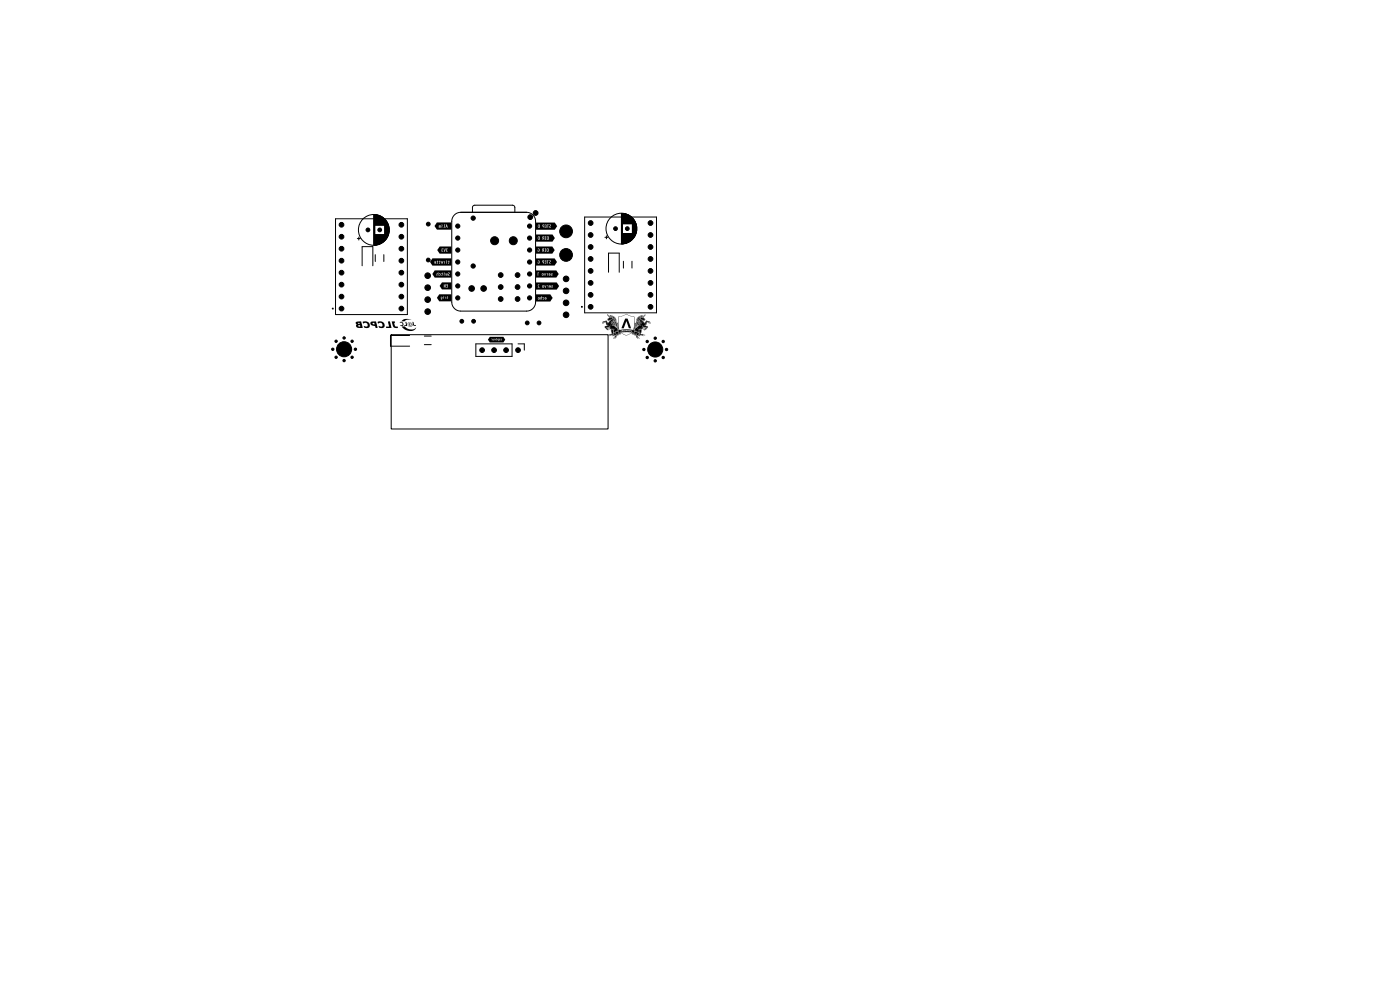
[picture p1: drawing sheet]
<svg xmlns="http://www.w3.org/2000/svg" width="297mm" height="210mm" viewBox="0 0 297 210" stroke-linecap="round" stroke-linejoin="round" font-family="sans-serif">
<g fill="none" stroke="#000" stroke-width=".21">
<path d="M71.2 46.4h15.2v20.3h-15.2zM75.8 50.6h.6M76.1 50.3v.6M76.8 56.4v-4.1h2.3v4.1M79.3 45.5v6.5M79.4 45.5v6.5M79.5 45.5v6.5M79.5 45.5v2.2M79.5 49.8v2.2M79.6 45.6v2.1M79.6 54v1.5M79.6 49.8v2.2"/>
<path d="M79.7 45.6v2.1M79.7 49.8v2.2M79.8 49.8l-.1 2.2M79.8 45.6v2.1M79.8 49.8v2.2M79.9 45.6v2.1M79.9 49.8v2.2M79.9 49.8v2.1M80 45.6v2.1M80 49.8v2.1M80.1 45.6v2.1M80.1 49.8v2.1"/>
<path d="M80.1 45.7v2M80.2 45.7v2M80.2 49.8v2.1M80.3 49.8l-.1 2.1M80.3 45.7v2M80.3 49.8v2M80.4 45.7v2M80.4 49.8v2M80.5 45.8v1.9M80.5 49.8v2M80.6 49.8l-.1 2M80.6 45.8v1.9"/>
<path d="M80.6 49.8v1.9M80.7 45.8v1.9M80.7 49.8v1.9M80.7 45.9v1.8M80.8 49.8l-.1 1.9M80.8 45.9v1.8M80.8 49.8v1.8M80.9 45.9v1.8M80.9 49.8v1.8M80.9 46v1.7M81 46v1.7M81 49.8v1.7"/>
<path d="M81.1 46.1v1.6M81.1 49.8v1.7M81.1 49.8v1.6M81.2 46.1v1.6M81.2 49.8v1.6M81.2 46.2v1.5M81.3 49.8l-.1 1.6M81.3 46.2v1.5M81.3 49.8v1.5M81.3 46.3v1.4M81.4 46.3v1.4M81.4 49.8v1.5"/>
<path d="M81.4 54v1.5M81.5 46.4v1.3M81.5 49.8v1.4M81.5 49.8v1.3M81.6 49.8l-.1 1.3M81.6 46.5v4.5M81.7 46.5v4.5M81.7 46.6v4.4M81.8 46.7v4.2M81.8 46.7v4.1M81.9 46.8v4M81.9 46.9v3.8"/>
<path d="M82 46.9v3.7M82 47v3.5M82.1 47.1v3.3M82.1 47.2v3.2M82.2 47.3v3M82.3 47.4v2.7M82.3 47.5v2.5M82.3 47.6v2.3M82.4 47.8v1.9M82.5 48v1.6M82.5 48.1v1.3M96.4 45.6l.7-.4 .6-.2h14a1.91 1.91 0 0 1 1.9 1.9v17.2a1.91 1.91 0 0 1-1.9 1.9h-14a1.91 1.91 0 0 1-1.9-1.9v-17.2l.2-.6z"/>
<path d="M100.2 45l.1-1.1 .4-.4h8.1l.4 .4v1.1M124 46h15.3v20.4h-15.3zM128.3 50.3h.7M128.6 50v.7M129.1 57.8v-4.1h2.3v4.1M131.8 45.3v6.4M131.9 45.3v6.4M132 45.3v6.4M132.1 45.3v2.2M132.1 49.5v2.2M132.2 49.5l-.1 2.2M132.2 45.3v2.2"/>
<path d="M132.2 49.5v2.2M132.2 55.4v1.5M132.3 45.3v2.2M132.3 49.5v2.2M132.4 49.5l-.1 2.2M132.4 45.3v2.2M132.4 49.5v2.2M132.5 45.3v2.2M132.5 49.5v2.2M132.5 45.4v2.1M132.6 45.4v2.1M132.6 49.5v2.1"/>
<path d="M132.7 45.4v2.1M132.7 49.5v2.1M132.8 45.4v2.1M132.8 49.5v2.1M132.9 49.5l-.1 2.1M132.9 45.5v2M132.9 49.5v2M133 45.5v2M133 49.5v2M133.1 45.5v2M133.1 49.5v2M133.2 45.5v2"/>
<path d="M133.2 49.5v2M133.2 45.6v1.9M133.2 49.5v1.9M133.3 45.6v1.9M133.3 49.5v1.9M133.4 45.7v1.8M133.4 49.5v1.8M133.5 45.7v1.8M133.5 49.5v1.8M133.5 45.8v1.7M133.5 49.5v1.7M133.6 45.8v1.7"/>
<path d="M133.6 49.5v1.7M133.7 49.5l-.1 1.7M133.7 45.9v1.6M133.7 49.5v1.6M133.8 45.9v1.6M133.8 49.5v1.6M133.9 46v1.5M133.9 49.5v1.5M133.9 46.1v1.4M134 49.5l-.1 1.5M134 46.1v1.4M134 49.5v1.4"/>
<path d="M134.1 46.2v1.3M134.1 49.5v1.3M134.1 55.4v1.5M134.1 46.2v4.6M134.2 46.3v4.4M134.3 46.4v4.2M134.3 46.5v4M134.4 46.5v4M134.4 46.6v3.8M134.5 46.7v3.6M134.6 46.8v3.4M134.7 46.9v3.2"/>
<path d="M134.7 47v3M134.7 47.1v2.8M134.8 47.2v2.6M134.9 47.3v2.4M134.9 47.4v2.2M135 47.7v1.6M135 47.9v1.2M135.1 48.1v.8M83 71h46v20h-46zM86.9 71.2h-4.1v2.2h4.1M90 73.1h1.5M90 71.3h1.5"/>
<path d="M100.9 72.9h7.7v2.7h-7.7zM109.9 72.9h1.3v1.4"/>
<circle cx="79.3" cy="48.8" r="3.3"/>
<circle cx="131.8" cy="48.5" r="3.3"/>
<circle cx="70.6" cy="65.5" r=".1"/>
<circle cx="123.5" cy="65.1" r=".1"/>
</g>
<g fill="#000">
<path d="M92.3 55.5l.1 .1zM93.7 55.5l.1 .1zM94.7 47.7l.1 .3h-.1zM92.7 47.2h3.1v1.5h-3.1l-.5-.8h.9l.1 .4v-.4l.2 .4v-.4l.1 .4v-.5h.2v.5h.9l.1-.2 .3 .2-.2-.7h-.1l-.2 .7h-.2v-.6l.2-.1h-.3v.6h-.4l.1-.4-1.7 .1 .1-.2h1.5v-.1l-.1 .1h-1.4zM91.7 54.8h4.1v1.5h-4.1l-.4-.6h1.1l-.2 .1 .2 .1 .1-.1-.1-.3h.2h.2l-.2 .4h.2l.1-.4h.2h.2l-.2 .4 .5-.2h.2l-.2 .1 .1 .1 .2-.1v-.3h.2h.2l.1 .4v-.4l-.2-.1h.4l.1 .5v-.4h.3h.2v.3h-.2l.1 .1 .3-.4-.2-.2v.2l-1.5-.1-.1 .3h-.2v-.4h1.4v-.1l-.2 .1h-1.3v.2h-.4l-.1-.2v.2l-.5-.1-.2 .3h-.8l-.1-.1zM92.2 57.4h3.6v1.5h-3.6l-.5-.7h.9l.1 .3 .1-.4 .2 .4v-.5h.1v.2l.2-.1a.18 .18 0 0 1 .1 .2 .18 .18 0 0 1-.3 .1l.1 .1 .2-.1v-.4l.4 .1-.2 .4 .2-.1 .1-.4h.3v.5l.2-.5 .2 .5h.1v-.4l.1 .4 .1-.2 .2 .2 .3-.1-.3-.1a.26 .26 0 0 0 .3-.3 .26 .26 0 0 0-.4-.2l.3 .1-.1 .1-.3 .3v-.3l-.1 .4-.1-.4-.1 .4v-.4h-.7l.4-.2h-.5v.2h-.8l-.1-.2v.2l-.3 .2h-.9zM93.3 52.3h2.5v1.5h-2.5l-.4-.6h.8l.1 .2h.2l-.2-.1 .1-.3-.1-.1 .3-.2 .2 .7a.28 .28 0 0 1 .2-.2 .28 .28 0 0 1 .3 .2h.2l-.3-.1 .2-.2-.2-.3h.3l-.1-.1-.3 .1 .1 .2-.1 .2h-.2l.1-.5h-.1l-.1 .6-.1-.6h-.5v.5h-.8l-.1-.1zM114.2 50.3l.2-.1v.6l-.2-.1zM114.2 47.8l.2-.1v.5l-.2-.1zM115.2 52.8h.1v.2zM115.2 55.3h.1v.3h-.1zM115.2 50.3l.1-.1v.3z"/>
<path d="M115.2 47.7h.1v.3h-.1zM116.1 52.8h.2v.5l-.2-.1zM116.1 50.3l.2-.1v.6l-.2-.1zM116.5 58.1l.2 .1zM113.7 52.3h3.5l.5 .8-.5 .7h-3.5v-.8h.4v.4h1l.2-.3 .1 .3v-.6h.2l-.1 .6h.4l-.1-.4h.2v.3l.3 .1 .1-.7h-.3l-.1 .3h-.2l.1-.3h-.8l-.1 .7h-.7a.32 .32 0 0 0 .2-.4 .32 .32 0 0 0-.4-.2 .26 .26 0 0 1 .3 .2 .26 .26 0 0 1-.2 .3l.1-.3h-.6zM113.7 49.7h3.5l.5 .8-.5 .8h-3.5v-.8h.4v.3l.2 .1h.9l.1-.3 .1 .3v-.7h.3l-.1 .7h.3l-.1-.4h.2l.1 .3h.3v-.6h-.3l-.1 .3h-.2l.1-.3-.6-.1-.2 .1-.1 .7h-.6l.1-.7h-.3l-.1 .3h-.4zM113.7 54.8h4l.5 .8-.5 .7h-4v-.8h.4v.4h.1l.3-.1v-.4h.5l.4 .5v-.6h.4v.2h-.2l.2 .1v.2l-.3 .1h.4v-.6h.2v.6l.2-.2 .6 .2-.3-.2a.26 .26 0 0 0 .2-.3 .26 .26 0 0 0-.3-.2l.3 .2-.3 .3h-.2v-.4l.1-.1h-1.2l-.2 .2h-.5l-.2-.2-.2 .1a.26 .26 0 0 1 .3 .2 .26 .26 0 0 1-.2 .3l.1-.3h-.6zM113.7 47.2h4l.5 .8-.5 .7h-4v-.7h.4l.1 .3h.2l.1-.5h.6l.4 .5v-.6h.3v.2h-.2l.2 .1v.2l-.2 .1h.3v-.6h.3v.6l.1-.2 .6 .2-.3-.2a.26 .26 0 0 0 .3-.3 .26 .26 0 0 0-.4-.2l.3 .2-.3 .3h-.2v-.4l.1-.1h-1.2l-.1 .2h-.6v-.2h-.2l-.2 .4h-.4zM113.7 57.4h4.3l.5 .7-.5 .8h-4.3v-.4h.5v-.3h.7a.25 .25 0 0 0 .3 .3 .25 .25 0 0 0 .2-.3 .25 .25 0 0 0-.2-.2h.2l.1 .5h.2l.1-.5 .3 .1v.4l.1-.3 .5 .1-.3 .1 .1 .1 .3-.2 .4 .1-.2-.1 .2-.1-.1-.2h-.2l.2 .1-.2 .2-.3-.3-.2 .2h-.2v-.2h-.5l-.1 .4-.1-.4h-.5l-.1 .2h-.7v-.3h.1l-.2-.1v.7h-.4zM75.5 68.3l1.1-.1 .3 1.3a1.19 1.19 0 0 1-1.4-.4l.9 .1a.26 .26 0 0 0-.2-.2 .26 .26 0 0 0-.2 .1h-.5a.29 .29 0 0 0 .2-.3 .29 .29 0 0 0-.2-.2l.8 .1-.1-.2-.7 .1zM76.9 68.3a.91 .91 0 0 1 1.2 .1 .91 .91 0 0 1 .1 1.1l-.2 .1a.53 .53 0 0 1-.8-.5 .47 .47 0 0 0 .6 .2 .47 .47 0 0 0 .2-.6 .47 .47 0 0 0-.6-.2l-.3 .2zM78.7 68.3l1.1-.1 .3 1.3a.34 .34 0 0 1-.4 0 .34 .34 0 0 1-.1-.3 .89 .89 0 0 1-1-.6l.4 .1a.23 .23 0 0 0 .4 .2 .23 .23 0 0 0 0-.4 .23 .23 0 0 0-.3 0l-.5 .1z"/>
<path d="M80.1 68.3a.9 .9 0 0 1 1.2 .1 .9 .9 0 0 1 .1 1.1l-.3 .1a.53 .53 0 0 1-.8-.5 .47 .47 0 0 0 .7 .2 .47 .47 0 0 0 .2-.7 .47 .47 0 0 0-.7-.1l-.3 .2zM82.3 68.2h.4l.4 1.3-1.2 .1v-.3h.7zM83.1 68.2h.6l.1 .1a.61 .61 0 0 0 0 .7 .61 .61 0 0 0 .6 .3v.1a.78 .78 0 0 1-.9 0 .78 .78 0 0 1-.3-.8zM84.8 68.3a.47 .47 0 0 1 .8 .2 .47 .47 0 0 1-.5 .7l-.2-.2a.33 .33 0 0 0 .5-.4 .33 .33 0 0 0-.6-.2zM85.2 69.2a.82 .82 0 0 1 1.1 .4 1.45 1.45 0 0 0 2-.1 1.7 1.7 0 0 1-2.8 .1zM86 68.3h.2l.2 .8h-.6v-.1h.3zM85.1 68.2a1.86 1.86 0 0 1 2.2-.3 1.9 1.9 0 0 0-1.7 .3zM86.6 68.5l.1-.1a.53 .53 0 0 1 .8 .2 .53 .53 0 0 1-.2 .7 .53 .53 0 0 1-.8-.2l.2 .1a.45 .45 0 0 0 .6 0 .45 .45 0 0 0 .1-.6 .45 .45 0 0 0-.6-.1 .26 .26 0 0 0-.3 .2 .26 .26 0 0 0 .3 .3l-.1-.2 .4 .2a.22 .22 0 0 0 0-.3 .22 .22 0 0 0-.4 .1v-.2a.37 .37 0 0 1 .4 0 .37 .37 0 0 1 .1 .4 .46 .46 0 0 1-.5 0 .46 .46 0 0 1-.1-.5zM87.5 68.3h.2l.2 .7h.3a.44 .44 0 0 1-.5 0 .44 .44 0 0 1-.2-.5zM93.6 63l.1 .3zM93.2 62.4h2.6v1.5h-2.6l-.5-.7 .1-.2h.7l.1 .5 .2 .1-.2-.2 .2-.1-.1-.3h.3v.4l.1-.4h.4v.4l.1-.4h.3v.4l.2-.4-.1-.2-.1 .2h-.5h-1.6l1.3-.1h-1.2zM93.8 59.9h2v1.5h-2l-.3-.4h.8l.1-.5 .1 .5v-.6h.4v.2h-.2l.2 .1v.2l-.2 .1h.3v-.7h-.6l-.1 .5-.1-.5v.7h-.7l-.2-.3z"/>
<path d="M105 71.9l.1 .1zM105.6 71.9l.1 .2zM106 72l.1 .1zM103.9 71.5h2.9l.4 .6-.4 .5h-2.9l-.4-.5 .1-.2h.7v.3l.8-.1h-.2l.1 .1 .1-.1v-.2h.1h.1l-.1 .3 .3-.2 .3 .4v-.4l.3 .2 .1-.1-.2-.2h.3l.1 .1-.1 .1a.17 .17 0 0 0 .2-.1 .17 .17 0 0 0-.2-.1l-.5 .1-.1-.1-.3 .1 .1-.1-.2-.2v.2h-.3l-.1 .1-.2-.1v.3l-.2-.3-.1 .3v-.3h-.8zM115.7 63.2l.1 .1zM116.6 60.6l.1 .1zM113.7 62.4h3l.5 .8-.5 .8h-3v-.7h.4l.2 .3 .3-.4 .1 .4 .1-.5 .2 .5v-.5h.1v.1h.2a.18 .18 0 0 1 0 .2 .18 .18 0 0 1-.2 .1l.2 .1 .1-.3h.4l-.2 .2a.21 .21 0 0 0 .3 0 .21 .21 0 0 0 0-.3 .21 .21 0 0 0-.3 .1l-.3-.2h-.3l-.1-.3v.3l-.3 .1-.3-.2-.2 .3h-.4zM113.7 59.9h4.4l.5 .8-.5 .7h-4.4v-.5l.7 .1-.1-.2h.7a.25 .25 0 0 0 .3 .2 .25 .25 0 0 0 .2-.2 .25 .25 0 0 0-.2-.3h.2l.1 .5h.2l.1-.4h.3v.4l.1-.2h.4l-.2 .1 .1 .1 .2-.1 .5 .1-.2-.1 .2-.2-.1-.2h-.2l.2 .2-.2 .2-.3-.4-.2 .3h-.2v-.2l-.5-.1-.1 .4-.1-.4h-.5l-.1 .3h-.7l-.1-.3h.2a.21 .21 0 0 0-.3-.1 .21 .21 0 0 0 .1 .4l.1 .1h-.6zM129 66.9v.1zM129 69.8h.1zM129.1 66.9v.2zM129.2 67v.2z"/>
<path d="M129.3 67.1v.2zM129.4 67.1l.1 .1zM129.5 67l.1 .1zM129.6 66.9a.16 .16 0 0 1 .2 .2 .16 .16 0 0 1-.2 .1l.3 .1-.1 .1h.2v.1l-.5-.3 .1-.1 .1 .1zM128.9 67.7l.6-.2h-.2l.4-.1-.4 .1 .2-.2 .4 .3-.1 .2-.3-.1 .1 .1-.5 .2-.1-.1 .2-.1-.2 .1-.1-.1 .2-.1zM129.7 68.5h.3h-.3v.2zM129.8 67l.3 .2 .1 .2v-.2l.1 .2h-.2l.1-.1-.1 .1h.2a.19 .19 0 0 1-.3 0 .19 .19 0 0 1 0-.2v.1zM129.8 67.1l.2 .2-.2 .2zM129.8 68.2l.3-.1-.2 .1 .1 .2h-.2zM129.9 68.2h.2l-.1 .1zM130.1 68.3l.1 .1v-.1h.1v.2h-.2h.2h-.3zM129.7 70.1l.1-.1a.18 .18 0 0 1 .3-.1 .18 .18 0 0 1-.1 .3l-.1-.1 .3 .2h-.3l.2 .1v.3l-.2 .1 .2 .2-.6 .2 .1-.1-.2-.1h.3h-.3l-.1 .2-.1-.2 .5-.1 .2-.2-.2-.6h.5z"/>
<path d="M129.8 68.5h.2l.1 .2 .1-.1-.1 .2-.2-.1h.2l-.2-.1 .2 .3-.1 .2-.1-.1 .2-.1-.3-.1zM130.2 68.1l.1 .1zM130.1 70.4l.1-.1 .2 .3-.3 .1v-.2l.2 .1zM130.3 68.5l.1 .2zM130.4 67.4l.1 .3-.1 .1zM130 70.8l.3-.1a.29 .29 0 0 1 .3 0 .29 .29 0 0 1 .1 .3h.5l-1.2 .2 .4-.3zM130.6 69l.4 .2h-.3zM130.3 68.6l.2 .1-.1-.2a.18 .18 0 0 1 .2 .2 .18 .18 0 0 1-.2 .1l.2-.2-.3 .2v.2l-.1-.2v.2l-.1-.2zM130.2 68l.3-.1 .1-.1-.4 .2 .4-.4a.3 .3 0 0 1-.1 .4 .3 .3 0 0 1-.3 0l.1 .2 .1-.2a.17 .17 0 0 1 0 .2 .17 .17 0 0 1-.3 0 .17 .17 0 0 1 0-.2zM130.7 71.1h.1l-.1 .4-.4 .1zM130.7 69.1l.1 .1zM130.3 68.3l.2-.1v.2l.1-.1h-.1h.1v.2l.1-.2-.2-.1a.18 .18 0 0 1 .2 .2 .18 .18 0 0 1-.2 .2 .18 .18 0 0 1-.1-.2z"/>
<path d="M130.6 70.4l.1-.1a.32 .32 0 0 1 .4 .1 .32 .32 0 0 1 .1 .3l.5 .1-1 .1 .5 .1a.4 .4 0 0 1-.5 0 .4 .4 0 0 1-.1-.5zM130.9 70.3l.1-.1zM130.8 68.7l.3-.1-.3 .2 .1 .2v-.3l.2-.1-.1 .5-.2-.4v.1l.3 .4-.4-.1v-.2l.3 .2-.3-.2zM131 68.8l.1-.1-.2 .2zM130.8 69.3h.3zM131 69.4h.2zM131 69.6h.1l.1 .1zM131.2 70.7l.4-.1 .1 .1zM132.6 67.6h.5l.8 2h-.5l-.5-1.5-.6 1.5h-.5zM132.9 70.1v.1zM134.1 70.6l.4 .1-.4 .1zM131.2 70.1l.1-.1a4.5 4.5 0 0 1 3.3 .1l-.1 .6-1.5-.2-1.8 .1v-.1l3.2-.1-3.2 .1 3.1-.1h-3.1l.2-.1-.2-.1h.2l-.2-.1h.6l-.1 .2 .1 .1 .1-.3 .1 .2h.2v-.3l.2 .1-.2 .2h.2v-.3l.2 .1-.1 .2 .1-.1 .5 .1 .1-.2v.2l.1-.2 .1 .2 .3-.1v.1l.7 .1-.3-.1 .3-.1h-.3h.3l-.3-.1-.1 .2-.1-.2-.1 .1v-.1l-.2 .1v-.2l-.1 .2-.1-.2v.3v-.3l-.2 .2-.1-.2-.1 .2-.2-.2-.1 .3v-.3z"/>
<path d="M134.5 69.7h.1zM134.6 69.3l.2 .1zM134.6 69.2l.3 .1zM134.7 68.6a.24 .24 0 0 1 .2 .2 .24 .24 0 0 1-.1 .3zM134.7 68.7l.1 .2zM134.6 69.6h.2l-.3 .1zM134.7 68.6a.29 .29 0 0 1 .3 .2 .29 .29 0 0 1-.2 .3l.3-.2-.2 .3h-.3l.4-.4-.1-.1v.3v-.3zM134.1 70.8l.4-.1a.42 .42 0 0 1 .6-.3v.1a.39 .39 0 0 1-.1 .5 .39 .39 0 0 1-.5 0l.6-.1zM134.7 69.2l.4-.2-.1 .2zM135.1 67.9l.2 .3zM135.1 67.6l.1 .2a.25 .25 0 0 1 .4 .1 .25 .25 0 0 1-.2 .4l-.1-.3h.2l-.1 .2 .1-.2h.1l-.5-.3 .3 .3a.2 .2 0 0 1-.3-.1 .2 .2 0 0 1 0-.3zM134.6 71h.4l.1-.3 .6 .1-.3 .1 .3 .3z"/>
<path d="M135 68.3h.2v.1h-.1h.1l.1-.2a.16 .16 0 0 1 0 .3 .18 .18 0 0 1-.3-.2l.1 .2v-.2zM135.3 67.5v.3zM134.9 71.1h.2l.4 .5-.5-.1zM135.5 68.1v.1zM135.4 67.3l.2-.1v.1l.1-.2a.2 .2 0 0 1 .1 .3 .2 .2 0 0 1-.3 .1h.1v-.2l-.2 .2 .4 .1 1 1v.5v-.1l-.1 .1-.1-.3v.3l.8 .2-.7 .7v-.2l.7-.4h-.8h.5l-.3-.1a.24 .24 0 0 1-.3 .1 .24 .24 0 0 1-.1-.3l.1 .2h.3h-.3l-.2-.4v.3h-.1h.1h-.1h.2l-.3 .1 .4 .1-.7 .2h.5h-.2h-.4h.6h-.1l.3-.2-.3 .4-.7 .3 .4-.3h-.5h.2l-.1 .2-.3-.3h.9h-.9a.47 .47 0 0 1 .3 .5 .47 .47 0 0 1-.4 .4l.1-.2 .2-.1h-.6h.5l-.5-.1-.1-.3 .3 .3h.3l-.4-.1-.2-.2 .1-.2 .9-.1h-.7h.8h-.8l.8-.1h-.8h.1h.9h-.9h1.2h-1.2l1.2-.1h-1.1h1h-1l1.1-.1h-1l.8-.1h-.7h.8h-.8h.7h-.7l.2-.2 .2 .1 .3-.1 .1-.2-.2 .2h-.4l.3-.3 .8 .1-.8-.1-.3 .3 .3-.4-.2 .2-.2-.2h.5l-.3-.1h.4v.2l-.2-.1 .1 .1h.6h-.5v-.2l.3 .1-.4-.2 .5 .1-.5-.2-.3-.3 .3-.1h-.2h.1h-.1l-.1-.3-.2 .2h.2h-.2l.1-.2a.18 .18 0 0 1 .2 .2 .18 .18 0 0 1-.2 .2 .18 .18 0 0 1-.2-.2zM135.1 68.6l.3-.1-.1 .2 .2-.1 .1 .2-.1 .2v-.2v.2v-.2l-.1 .2a.16 .16 0 0 0 0-.2 .16 .16 0 0 0-.2-.1l.2 .1h-.2zM135.6 68v.2zM135.4 68.3l.2 .1v-.2a.16 .16 0 0 1 .1 .3 .16 .16 0 0 1-.3 0h.3h-.3zM135.7 68.1a.19 .19 0 0 1 .3 .1 .19 .19 0 0 1-.3 .2l.2-.2h-.2h.1v.1zM135.8 67.2h.1v.3zM135.7 67.1h.3l-.3 .2zM135.6 70l.2-.1 .3 .2-.2 .6 .7 .3-.2 .2-.8-.3 .2-.1-.2-.1 .1-.3 .1-.1-.2-.1h.4h-.4z"/>
<path d="M136 67.1l.1-.2v.3l.1-.1a.16 .16 0 0 1 0 .2 .16 .16 0 0 1-.3 0l-.1 .2 .1-.3h.3h-.2zM136.2 67.1l.1-.1zM136.2 67.1l.1 .1zM136.3 69.6l.1-.1zM136.4 67.1v.2zM136 67.4l.3-.1 .5 .4v.1h-.3l.2 .1-.1 .1-.4-.2h.4h-.6l.2-.1h-.3l.9 .1-.9-.1 .7-.1h-.7l.5-.1h-.5l.5-.1zM136.5 67.1v.1zM128.8 66.7l.6 .4 .2-.3 .8 .5 .3 .4 .1 .6-.1 .3 .4-.1 .1-1.3 1.7-.6 1.6 .6a.69 .69 0 0 1 .1 .9v.1a.32 .32 0 0 0 .4 .4l-.1-.3 .3-.9 .5-.4 .5-.1a.23 .23 0 0 0 .3 .2 .23 .23 0 0 0 .2-.2l.3-.1-.3 .3a.38 .38 0 0 0-.1 .4 .38 .38 0 0 0 .3 .2l-.2 .4-.5-.2 .4 .4a.22 .22 0 0 0 .3 .1 .22 .22 0 0 0 .1-.3l.2-.1 .8 .4a.22 .22 0 0 1-.1 .3 .22 .22 0 0 1-.3-.2 .26 .26 0 0 0-.4-.1 .26 .26 0 0 0 0 .4l-.2 .3a.34 .34 0 0 1 .5 .2 .34 .34 0 0 1-.3 .4l-.3 .3a.23 .23 0 0 1-.4 .1 .23 .23 0 0 1 0-.3 .23 .23 0 0 1 .3-.1l.2-.2h-.4l-.6 .4 .1 .5a.29 .29 0 0 0-.1 .4 .29 .29 0 0 0 .4 .1h.1a.24 .24 0 0 1 .3 0 .24 .24 0 0 1 0 .4 .24 .24 0 0 1-.3 0l-.3-.1a.23 .23 0 0 0-.3-.1 .23 .23 0 0 0-.2 .2l-.5-.1 .3 .4a.17 .17 0 0 1 .1 .2 .17 .17 0 0 1-.2 .1l-.4-.3a.5 .5 0 0 0-.5-.6l-.1-.1a.24 .24 0 0 1-.3 0 .24 .24 0 0 1-.1-.3 1.48 1.48 0 0 1-2.3 0v.3l-.4 .1a.53 .53 0 0 0-.6 .6l-.4 .3a.22 .22 0 0 1-.2-.3 .22 .22 0 0 1 .3-.2l.2-.2-.6 .1a.2 .2 0 0 0-.1-.3 .2 .2 0 0 0-.3 .2l-.4 .1-.3-.2 .4-.2a.28 .28 0 0 0 .5-.1 .28 .28 0 0 0-.2-.4l.1-.5-.6-.4h-.4l.3 .2a.23 .23 0 0 1 .3 .1 .23 .23 0 0 1-.2 .3 .23 .23 0 0 1-.3-.1l-.3-.4a.29 .29 0 0 1-.2-.4 .29 .29 0 0 1 .4-.1l-.1-.4a.29 .29 0 0 0-.3-.3 .29 .29 0 0 0-.3 .2h-.3h.3l.3-.3 .5 .2-.5-.2h.4h-.4h.3l-.1-.1-.7 .2 .9-.3 .3 .4-.2 .5-.2-.6 .2 .8 .3-.1v-.3v.3l-.2-.1 .2-.1h-.2v.2v-.3h.1l-.1-.1h.4h-.4v-.1l.8-.2-.6 .1 .1-.2h.5h-.5l.6-.3h-.2l.3-.2h-.2l.2-.2h.4v-.3v.5v-.2a.17 .17 0 0 1 0 .3 .17 .17 0 0 1-.2 0 .17 .17 0 0 1 0-.3l.1 .1-.1 .1 .1-.1a.17 .17 0 0 0-.3 0 .18 .18 0 0 0 .2 .3v.2l-.1-.1-.3 .1 .1 .2a.16 .16 0 0 0-.2 .2 .16 .16 0 0 0 .2 .1l.2 .3-.5-.2a.39 .39 0 0 0 .7 .2l.7 .6a.37 .37 0 0 1 .2 .4 .37 .37 0 0 1-.3 .3 .17 .17 0 0 0-.3 .1 .17 .17 0 0 0 .1 .2h-.2l-.2-.3h.2h-.2h.6l-.6-.1h.3a.42 .42 0 0 0 .5-.4l-.3 .4h-.5l.4-.6-.3 .4-.2-.2h.2h-.5l.4 .3-.3-.2h.2l-.6-.2h.8h-.9l-.2-.3 .4 .2h.5h-.5h-.2l.6-.1-.7-.1 .4 .1-.4-.1 .3-.1-.2-.1 .2-.1h-.2h.1l-.1-.2a.35 .35 0 0 1-.1 .4 .35 .35 0 0 1-.4 0l.2 .1h-.6l.5 .4v.2l-.7-.6h.7l-.7-.1h.9l.2-.3-.2 .3-.8-.1h.3a.27 .27 0 0 0-.4 .2 .27 .27 0 0 0 .3 .3l.3 .3 .3-.1-.6-.5h.6l.6 .5a.69 .69 0 0 0 0 .9l-.9 .3 .4 .1 .9-.3h.1l-.3 .4 .6-.2-.5 .7h.4l.2-.3a.47 .47 0 0 1 .5-.5v-.1l.5-.1 .1-.2a1.55 1.55 0 0 0 2.3 0v.2l.5 .1-.1 .1 .4 .2 .3 .6a.21 .21 0 0 0 .3 .1 .21 .21 0 0 0 .1-.3 .21 .21 0 0 0-.3-.1l-.2-.4 .6 .2-.2-.4 .1-.1 .1 .2 .8 .2 .3-.1-.5-.2a.32 .32 0 0 1-.4-.1 .32 .32 0 0 1 .2-.5v-.2l-.2-.2 .7-.5h.5l-.3 .3a.18 .18 0 0 0-.3 .2 .18 .18 0 0 0 .2 .2 .18 .18 0 0 0 .2-.2l.2-.2a.31 .31 0 0 0 .3-.4 .31 .31 0 0 0-.4-.2l.2-.7-.3 .6 .1-.2h-.1v-.1h.2l-.3-.1h.3h-.3h.3v-.3l-.1 .3-.2-.1 .3-.2v-.2l.8 .3-.8-.2 .5 .3a.18 .18 0 0 0 .3 .2 .17 .17 0 0 0 0-.3l-.8-.3a.3 .3 0 0 1-.1 .3 .3 .3 0 0 1-.4 0l-.5-.5 .6 .1a.4 .4 0 0 0-.3-.7l.5-.5-.6 .4v-.2l-.2 .1 .1-.2-.9 .4-.2 .4 .1 .5-.2 .1 .1 .5a.23 .23 0 0 0-.2-.3 .23 .23 0 0 0-.3 .2 .23 .23 0 0 0 .2 .3l-.2 .5 .5-.3v-.4l.4 .3-.7 .5-.2-.1-.1 .3h.2v.3l.2 .2h-.3h.1l-.4-.3h.3v-.2l-.2 .1 .1-.4h.3l.3-.1a.23 .23 0 0 0 .3-.2 .23 .23 0 0 0-.2-.3l-.3 .5-.4 .1v-.5h.2l-.1-.2-.1 .2v-1.7l-1.6-.6-1.7 .5v1.6l.2 1.2-.2 .1v.2h-.3h.2h-.1l.1-.4 .1 .1 .1-.1-.2-.1h.1v-.2h-.3l-.6-.4 .7 .3-.4-.3v-.3l-.3 .2 .3-.3 .1 .4 .2 .1h.2l-.1 .1 .2 .1-.2-.5 .1 .1v-.3l-.1 .2a.24 .24 0 0 0 .1-.3 .24 .24 0 0 0-.2-.2 .24 .24 0 0 0-.2 .2l-.1-.2a.18 .18 0 0 0 .2-.2 .18 .18 0 0 0-.3-.1l.2-.5-.3-.4-.8-.4v.2l-.2-.1v.2l-.5-.4 .5 .5-.2 .2a.28 .28 0 0 0-.2 .4 .28 .28 0 0 0 .4 0h.2l-.3 .3a.32 .32 0 0 1-.4 .3 .32 .32 0 0 1-.2-.4h-.3a.59 .59 0 0 0-.6 .5v-.3l.5-.2a.4 .4 0 0 1 .4 0 .4 .4 0 0 1 .3 .4l.5-.6a.35 .35 0 0 1-.6 0 .35 .35 0 0 1 .3-.5z"/>
<circle cx="115.2" cy="58.2" r=".16"/>
<circle cx="114.3" cy="63.3" r=".16"/>
<circle cx="115.3" cy="60.8" r=".16"/>
<circle cx="130.1" cy="68.6" r=".06"/>
<circle cx="130.6" cy="68.1" r=".12"/>
<circle cx="132.1" cy="70.1" r=".04"/>
<circle cx="135.5" cy="70.5" r=".11"/>
<circle cx="135.7" cy="68.6" r=".06"/>
</g>
<g fill="#000" stroke="#000" stroke-width=".21">
<circle cx="72.5" cy="47.7" r=".5"/>
<circle cx="72.5" cy="55.3" r=".5"/>
<circle cx="72.5" cy="57.8" r=".5"/>
<circle cx="72.5" cy="50.2" r=".5"/>
<circle cx="72.5" cy="52.8" r=".5"/>
<circle cx="78.1" cy="48.8" r=".4"/>
<circle cx="80.6" cy="48.8" r=".4"/>
<circle cx="85.2" cy="50.2" r=".5"/>
<circle cx="85.2" cy="52.8" r=".5"/>
<circle cx="85.2" cy="55.3" r=".5"/>
<circle cx="85.2" cy="47.7" r=".5"/>
<circle cx="85.2" cy="57.8" r=".5"/>
<circle cx="90.7" cy="58.5" r=".59"/>
<circle cx="90.8" cy="47.5" r=".4"/>
<circle cx="90.8" cy="55.2" r=".4"/>
<circle cx="97.1" cy="53" r=".44"/>
<circle cx="97.1" cy="50.5" r=".44"/>
<circle cx="97.1" cy="55.6" r=".44"/>
<circle cx="97.1" cy="48" r=".44"/>
<circle cx="97.1" cy="58.1" r=".44"/>
<circle cx="100.4" cy="56.4" r=".45"/>
<circle cx="100.4" cy="46.3" r=".45"/>
<circle cx="104.9" cy="51.1" r=".85"/>
<circle cx="106.2" cy="58.4" r=".5"/>
<circle cx="108.9" cy="51.1" r=".85"/>
<circle cx="109.8" cy="58.4" r=".5"/>
<circle cx="112.4" cy="53" r=".44"/>
<circle cx="112.4" cy="48" r=".44"/>
<circle cx="112.4" cy="55.6" r=".44"/>
<circle cx="112.4" cy="58.1" r=".44"/>
<circle cx="112.4" cy="50.5" r=".44"/>
<circle cx="112.5" cy="46.1" r=".5"/>
<circle cx="113.6" cy="45.2" r=".5"/>
<circle cx="120.1" cy="54.1" r="1.35"/>
<circle cx="120.1" cy="49.1" r="1.35"/>
<circle cx="120.1" cy="59.2" r=".59"/>
<circle cx="125.3" cy="47.3" r=".5"/>
<circle cx="125.3" cy="49.8" r=".5"/>
<circle cx="125.3" cy="57.5" r=".5"/>
<circle cx="125.3" cy="52.4" r=".5"/>
<circle cx="125.3" cy="54.9" r=".5"/>
<circle cx="130.6" cy="48.5" r=".4"/>
<circle cx="133.1" cy="48.5" r=".4"/>
<circle cx="138" cy="54.9" r=".5"/>
<circle cx="138" cy="49.8" r=".5"/>
<circle cx="138" cy="47.3" r=".5"/>
<circle cx="138" cy="52.4" r=".5"/>
<circle cx="138" cy="57.5" r=".5"/>
<circle cx="70.6" cy="74.1" r=".25"/>
<circle cx="71.3" cy="72.4" r=".25"/>
<circle cx="71.3" cy="75.8" r=".25"/>
<circle cx="72.5" cy="60.4" r=".5"/>
<circle cx="72.5" cy="62.9" r=".5"/>
<circle cx="72.5" cy="65.5" r=".5"/>
<circle cx="73" cy="74.1" r="1.6"/>
<circle cx="73" cy="76.5" r=".25"/>
<circle cx="73" cy="71.7" r=".25"/>
<circle cx="74.7" cy="72.4" r=".25"/>
<circle cx="74.7" cy="75.8" r=".25"/>
<circle cx="75.4" cy="74.1" r=".25"/>
<circle cx="85.2" cy="62.9" r=".5"/>
<circle cx="85.2" cy="65.5" r=".5"/>
<circle cx="85.2" cy="60.4" r=".5"/>
<circle cx="90.7" cy="66.1" r=".59"/>
<circle cx="90.7" cy="61" r=".59"/>
<circle cx="90.7" cy="63.6" r=".59"/>
<circle cx="97.1" cy="63.2" r=".44"/>
<circle cx="97.1" cy="60.7" r=".44"/>
<circle cx="98" cy="68.1" r=".4"/>
<circle cx="100.1" cy="61.2" r=".6"/>
<circle cx="100.5" cy="68.1" r=".4"/>
<circle cx="102.3" cy="74.3" r=".5"/>
<circle cx="102.6" cy="61.2" r=".6"/>
<circle cx="104.8" cy="74.3" r=".5"/>
<circle cx="106.2" cy="60.9" r=".5"/>
<circle cx="106.2" cy="63.4" r=".5"/>
<circle cx="107.4" cy="74.3" r=".5"/>
<circle cx="109.8" cy="60.9" r=".5"/>
<circle cx="109.8" cy="63.4" r=".5"/>
<circle cx="109.9" cy="74.3" r=".5"/>
<circle cx="111.9" cy="68.5" r=".4"/>
<circle cx="112.4" cy="63.2" r=".44"/>
<circle cx="112.4" cy="60.7" r=".44"/>
<circle cx="114.4" cy="68.5" r=".4"/>
<circle cx="120.1" cy="61.7" r=".59"/>
<circle cx="120.1" cy="66.8" r=".59"/>
<circle cx="120.1" cy="64.2" r=".59"/>
<circle cx="125.3" cy="65.1" r=".5"/>
<circle cx="125.3" cy="62.5" r=".5"/>
<circle cx="125.3" cy="60" r=".5"/>
<circle cx="136.6" cy="74.1" r=".25"/>
<circle cx="137.3" cy="75.8" r=".25"/>
<circle cx="137.3" cy="72.4" r=".25"/>
<circle cx="138" cy="62.5" r=".5"/>
<circle cx="138" cy="65.1" r=".5"/>
<circle cx="138" cy="60" r=".5"/>
<circle cx="139" cy="74.1" r="1.6"/>
<circle cx="139" cy="71.7" r=".25"/>
<circle cx="139" cy="76.5" r=".25"/>
<circle cx="140.7" cy="75.8" r=".25"/>
<circle cx="140.7" cy="72.4" r=".25"/>
<circle cx="141.4" cy="74.1" r=".25"/>
</g>
</svg>
